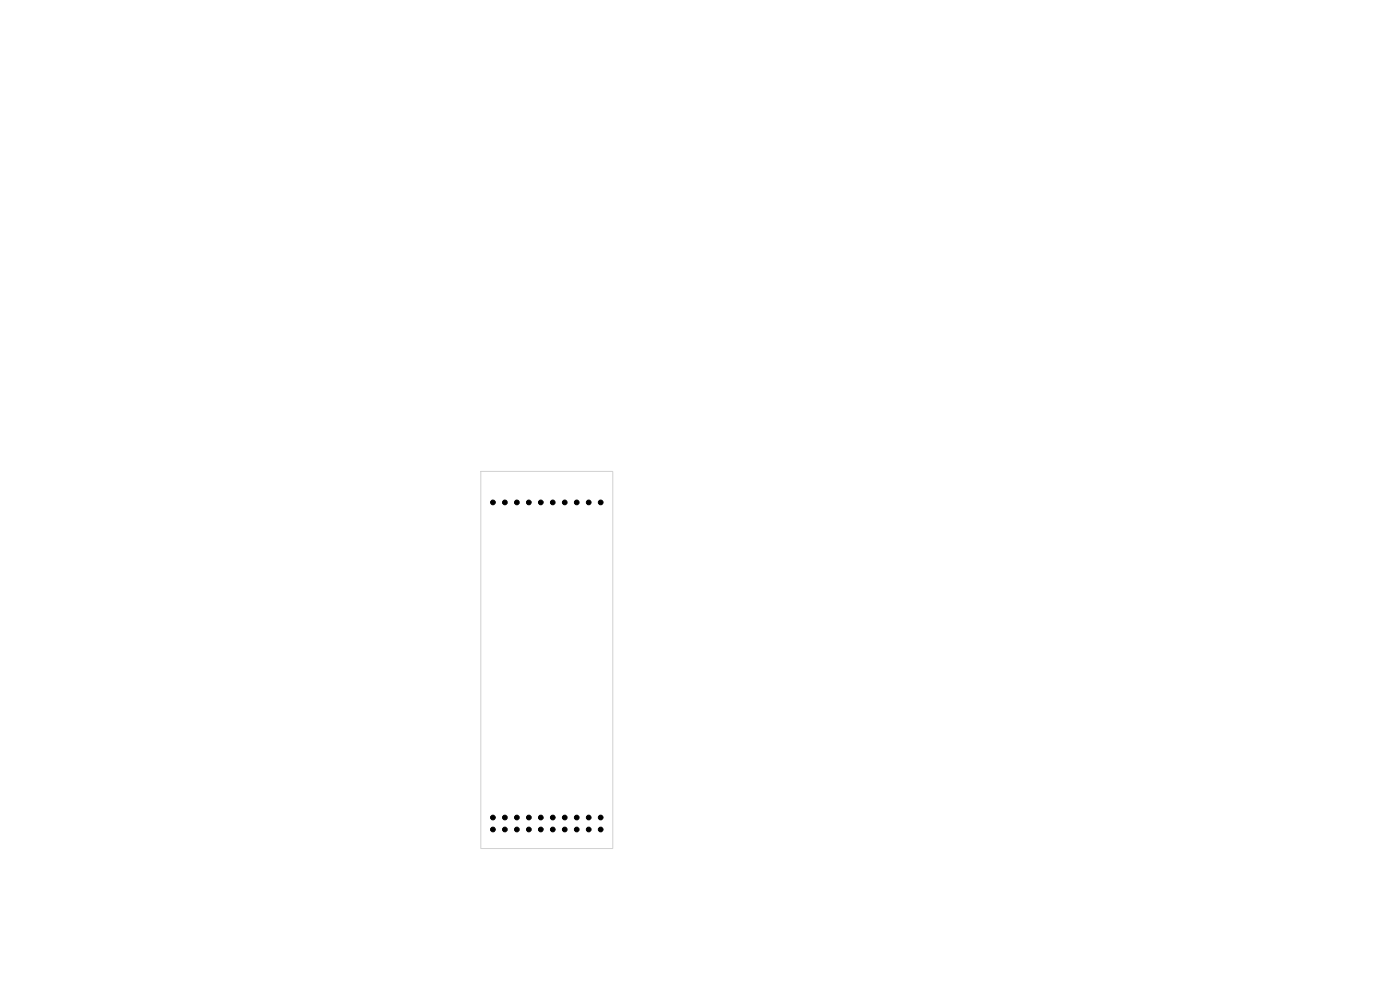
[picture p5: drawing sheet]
<svg xmlns="http://www.w3.org/2000/svg" width="297mm" height="210mm" viewBox="0 0 297 210" stroke-linecap="round" stroke-linejoin="round" font-family="sans-serif">
<path d="M102 100h28v80h-28z" fill="none" stroke="#d0d2cd" stroke-width=".21"/>
<g fill="#000" stroke="#000" stroke-width=".21">
<circle cx="104.6" cy="106.6" r=".5"/>
<circle cx="107.1" cy="106.6" r=".5"/>
<circle cx="109.6" cy="106.6" r=".5"/>
<circle cx="112.2" cy="106.6" r=".5"/>
<circle cx="114.7" cy="106.6" r=".5"/>
<circle cx="117.3" cy="106.6" r=".5"/>
<circle cx="119.8" cy="106.6" r=".5"/>
<circle cx="122.3" cy="106.6" r=".5"/>
<circle cx="124.9" cy="106.6" r=".5"/>
<circle cx="127.4" cy="106.6" r=".5"/>
<circle cx="104.6" cy="176" r=".5"/>
<circle cx="104.6" cy="173.4" r=".5"/>
<circle cx="107.1" cy="176" r=".5"/>
<circle cx="107.1" cy="173.4" r=".5"/>
<circle cx="109.6" cy="176" r=".5"/>
<circle cx="109.6" cy="173.4" r=".5"/>
<circle cx="112.2" cy="176" r=".5"/>
<circle cx="112.2" cy="173.4" r=".5"/>
<circle cx="114.7" cy="173.4" r=".5"/>
<circle cx="114.7" cy="176" r=".5"/>
<circle cx="117.3" cy="173.4" r=".5"/>
<circle cx="117.3" cy="176" r=".5"/>
<circle cx="119.8" cy="173.4" r=".5"/>
<circle cx="119.8" cy="176" r=".5"/>
<circle cx="122.3" cy="176" r=".5"/>
<circle cx="122.3" cy="173.4" r=".5"/>
<circle cx="124.9" cy="176" r=".5"/>
<circle cx="124.9" cy="173.4" r=".5"/>
<circle cx="127.4" cy="176" r=".5"/>
<circle cx="127.4" cy="173.4" r=".5"/>
</g>
</svg>
